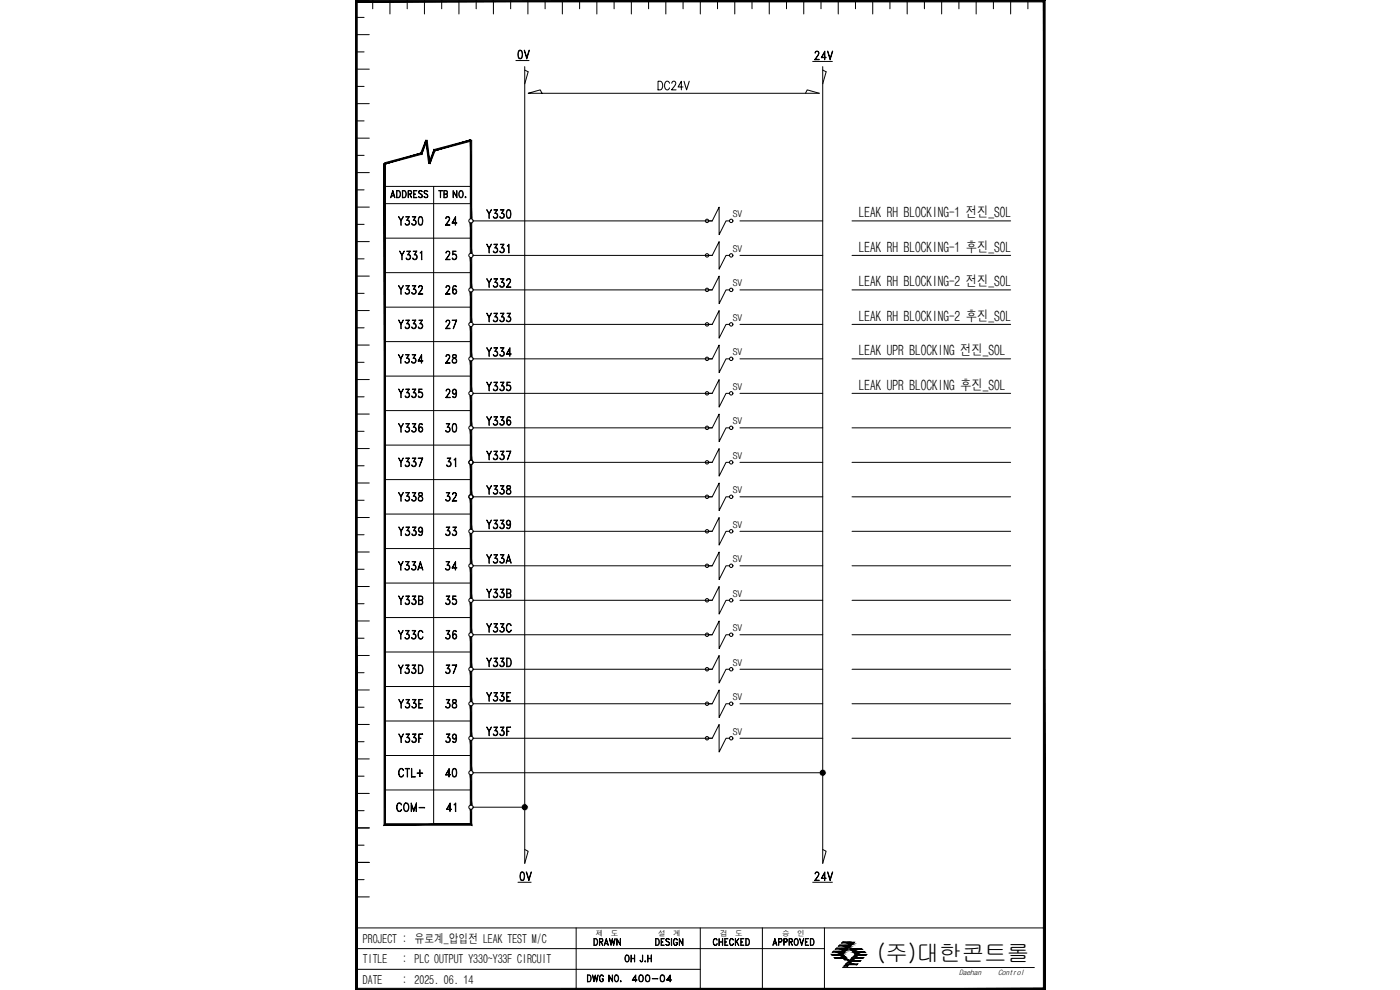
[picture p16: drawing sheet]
<svg xmlns="http://www.w3.org/2000/svg" width="420mm" height="297mm" viewBox="0 0 420 297" stroke-linecap="round" stroke-linejoin="round" font-family="sans-serif">
<defs><g id="words">
<text font-size="6.8" x="263.2" y="288.3">(주)대한콘트롤</text>
<g font-size="6.2">
<text x="118.5" y="89.6">Y332</text>
<text x="133" y="89.6">26</text>
<text x="145" y="108.3">Y334</text>
<text x="118.5" y="120.6">Y335</text>
<text x="133" y="120.6">29</text>
<text x="145" y="139.3">Y337</text>
<text x="118.5" y="151.7">Y338</text>
<text x="133" y="151.7">32</text>
<text x="145" y="170.4">Y33A</text>
<text x="118.5" y="182.7">Y33B</text>
<text x="133" y="182.7">35</text>
<text x="145" y="201.4">Y33D</text>
<text x="118.9" y="213.8">Y33E</text>
<text x="133" y="213.8">38</text>
<text x="118.2" y="244.8">COM-</text>
<text x="133" y="244.8">41</text>
</g>
<g font-size="5.7">
<text x="196.5" y="28.2">DC24V</text>
<text x="118.5" y="68.8">Y330</text>
<text x="132.6" y="68.8">24</text>
<text x="145" y="66.7">Y330</text>
<text x="118.9" y="79">Y331</text>
<text x="133" y="79">25</text>
<text x="145" y="87.5">Y332</text>
<text x="118.5" y="99.8">Y333</text>
<text x="133" y="99.8">27</text>
<text x="145" y="97.7">Y333</text>
<text x="118.5" y="110.1">Y334</text>
<text x="133" y="110.1">28</text>
<text x="145" y="118.5">Y335</text>
<text x="118.5" y="130.9">Y336</text>
<text x="133" y="130.9">30</text>
<text x="145" y="128.8">Y336</text>
<text x="118.5" y="141.1">Y337</text>
<text x="133" y="141.1">31</text>
<text x="145" y="149.6">Y338</text>
<text x="118.9" y="161.9">Y339</text>
<text x="133" y="161.9">33</text>
<text x="145" y="159.8">Y339</text>
<text x="118.5" y="172.2">Y33A</text>
<text x="132.6" y="172.2">34</text>
<text x="145" y="180.6">Y33B</text>
<text x="145" y="190.9">Y33C</text>
<text x="118.5" y="193">Y33C</text>
<text x="133" y="193">36</text>
<text x="118.5" y="203.2">Y33D</text>
<text x="133" y="203.2">37</text>
<text x="145" y="211.7">Y33E</text>
<text x="145" y="221.9">Y33F</text>
<text x="118.9" y="224">Y33F</text>
<text x="133" y="224">39</text>
<text x="118.9" y="234.2">CTL+</text>
<text x="133" y="234.2">40</text>
</g>
<g font-size="5.3">
<text x="177.4" y="285">DRAWN</text>
<text x="188.7" y="296">400-04</text>
</g>
<g font-size="4.2">
<text x="257.7" y="65.2">LEAK RH BLOCKING-1 전진_SOL</text>
<text x="257.7" y="75.6">LEAK RH BLOCKING-1 후진_SOL</text>
<text x="257.7" y="85.9">LEAK RH BLOCKING-2 전진_SOL</text>
<text x="257.7" y="96.3">LEAK RH BLOCKING-2 후진_SOL</text>
<text x="257.7" y="106.6">LEAK UPR BLOCKING 전진_SOL</text>
<text x="257.7" y="117">LEAK UPR BLOCKING 후진_SOL</text>
</g>
<g font-size="3.7">
<text x="108.9" y="282.9">PROJECT : 유로계_압입전 LEAK TEST M/C</text>
<text x="108.9" y="289.1">TITLE</text>
<text x="120.6" y="289.1">: PLC OUTPUT Y330~Y33F CIRCUIT</text>
<text x="108.9" y="295.3">DATE</text>
<text x="120.6" y="295.3">: 2025. 06. 14</text>
</g>
<g font-size="2.8">
<text x="220" y="65.2">SV</text>
<text x="220" y="75.6">SV</text>
<text x="220" y="85.9">SV</text>
<text x="220" y="96.3">SV</text>
<text x="220" y="106.6">SV</text>
<text x="220" y="117">SV</text>
<text x="220" y="127.3">SV</text>
<text x="220" y="137.7">SV</text>
<text x="220" y="148">SV</text>
<text x="220" y="158.4">SV</text>
<text x="220" y="168.7">SV</text>
<text x="220" y="179.1">SV</text>
<text x="220" y="189.4">SV</text>
<text x="220" y="199.8">SV</text>
<text x="220" y="210.1">SV</text>
<text x="220" y="220.5">SV</text>
</g>
<g font-size="2.3">
<text x="178.8" y="281">제</text>
<text x="183.4" y="281">도</text>
<text x="197.5" y="281">설</text>
<text x="202" y="281">계</text>
<text x="216.1" y="281">검</text>
<text x="220.6" y="281">도</text>
<text x="234.7" y="281">승</text>
<text x="239.2" y="281">인</text>
<text x="287.8" y="292.5">Daehan</text>
<text x="299.6" y="292.5">Control</text>
</g>
</g></defs>
<!-- layer: 0 -->
<g fill="#000" stroke="#000" stroke-width=".3">
<path d="M252.2 285.7v.3h-.2zM253.2 284.8v.3h-.3zM253.8 284.2l.3-.3v.3zM255 283v.3h-.3zM256.5 284.9l.2 .3h-.2zM257.4 285.8l.3 .3h-.3z"/>
<path d="M106.7 .1v.5l206.9-.5zM106.7 .6l206.9-.5-.5 .5zM313.6 .1l-.5 .5 .5 296.4zM313.1 .6l.5 296.4-.5-.5zM106.7 297h206.9l-.5-.5zM106.7 297l.5-.5h205.9zM106.7 .1v296.9l.5-.5zM106.7 .1h.5v296.4z"/>
<path d="M115.3 49l.4 198.2v-198.2zM115.3 49l.4 198.2-.4 .4zM115.7 247.2l-.4 .4 25.8-.4zM115.3 247.6l25.8-.4 .5 .4zM141.1 242.8v4.4l.5 .4zM141.1 242.8h.5v4.8z"/>
<path d="M127.8 42.1l-1.2 4.2 1.6-4.1zM127.8 42.1l-1.2 4.2-.3-.4zM115.5 49.2l11.1-2.9-.3-.4zM115.4 48.8l10.9-2.9-10.8 3.3z"/>
<path d="M127.8 42.2l.8 6.9 .5-.1zM127.8 42.2l.4-.1 .9 6.9z"/>
<path d="M130.6 45.2l10.8-2.9-.1-.4zM130.2 44.9l11.1-3-10.7 3.3zM130.2 44.9l-1.2 4.2 1.6-3.9zM130.2 44.9l-1.2 4.2-.3-.1z"/>
<path d="M141.1 42.1v23.5h.5zM141.1 42.1h.5v23.5z"/>
<path d="M141.1 77.3l.5 9v-9zM141.1 77.3l.5 9h-.5z"/>
<path d="M141.1 66.9l.5 9.1v-9.1zM141.1 66.9l.5 9.1h-.5z"/>
<path d="M141.1 98l.5 9v-9zM141.1 98l.5 9h-.5z"/>
<path d="M141.1 87.6l.5 9.1v-9.1zM141.1 87.6l.5 9.1h-.5z"/>
<path d="M141.1 108.3l.5 9.1v-9.1zM141.1 108.3l.5 9.1h-.5z"/>
<path d="M141.1 118.7l.5 9v-9zM141.1 118.7l.5 9h-.5z"/>
<path d="M141.1 139.4l.5 9v-9zM141.1 139.4l.5 9h-.5z"/>
<path d="M141.1 129l.5 9.1v-9.1zM141.1 129l.5 9.1h-.5z"/>
<path d="M141.1 149.7l.5 9.1v-9.1zM141.1 149.7l.5 9.1h-.5z"/>
<path d="M141.1 170.4l.5 9.1v-9.1zM141.1 170.4l.5 9.1h-.5z"/>
<path d="M141.1 160.1l.5 9v-9zM141.1 160.1l.5 9h-.5z"/>
<path d="M141.1 180.8l.5 9v-9zM141.1 180.8l.5 9h-.5z"/>
<path d="M141.1 191.1l.5 9.1v-9.1zM141.1 191.1l.5 9.1h-.5z"/>
<path d="M141.1 201.5l.5 9v-9zM141.1 201.5l.5 9h-.5z"/>
<path d="M141.1 211.8l.5 9.1v-9.1zM141.1 211.8l.5 9.1h-.5z"/>
<path d="M141.1 232.5l.5 9.1v-9.1zM141.1 232.5l.5 9.1h-.5z"/>
<path d="M141.1 222.2l.5 9v-9zM141.1 222.2l.5 9h-.5z"/>
<path d="M246.3 231.9v.1l.6-.1zM246.3 232l.6-.1-.6 .3zM246.3 232.2l.1 .1 .5-.4z"/>
<path d="M246.4 231.4l-.1 .1 .6 .4zM246.3 231.5l.6 .4-.6-.2zM246.3 231.7v.2h.6z"/>
<path d="M246.4 232.3l.2 .1 .3-.5zM246.9 231.9l-.2 .6-.1-.1zM246.9 231.9l-.2 .6h.2z"/>
<path d="M246.7 231.2l.2 .7v-.7zM246.6 231.3l.1-.1 .2 .7zM246.4 231.4l.5 .5-.3-.6z"/>
<path d="M246.9 231.9v.6h.2zM246.9 231.9l.3 .5-.1 .1zM246.9 231.9l.3 .5 .2-.1z"/>
<path d="M247.2 231.3l-.3 .6 .5-.5zM247.1 231.2l.1 .1-.3 .6zM246.9 231.2v.7l.2-.7z"/>
<path d="M246.9 231.9l.5 .4 .1-.1zM246.9 231.9l.6 .1v.2zM246.9 231.9l.6 .1 .1-.1z"/>
<path d="M246.9 231.9h.7l-.1-.2zM246.9 231.9l.6-.4v.2zM247.4 231.4l-.5 .5 .6-.4z"/>
<path d="M156.8 242.2l.1 .2 .6-.2zM156.9 242.4l.6-.2-.6 .3zM156.9 242.5l.1 .2 .5-.5z"/>
<path d="M157 241.7l-.1 .2 .6 .3zM156.9 241.9l.6 .3-.6-.2zM156.9 242l-.1 .2h.7z"/>
<path d="M157 242.7l.2 .1 .3-.6zM157.5 242.2l-.2 .6h-.1zM157.5 242.2l-.2 .6h.2z"/>
<path d="M157.3 241.6l.2 .6v-.6zM157.2 241.6h.1l.2 .6zM157 241.7l.5 .5-.3-.6z"/>
<path d="M157.5 242.2v.6h.1zM157.5 242.2l.3 .6h-.2zM157.5 242.2l.3 .6 .1-.1z"/>
<path d="M157.8 241.6l-.3 .6 .4-.5zM157.6 241.6h.2l-.3 .6zM157.5 241.6v.6l.1-.6z"/>
<path d="M157.5 242.2l.4 .5 .1-.2zM157.5 242.2l.6 .2-.1 .1zM157.5 242.2l.6 .2v-.2z"/>
<path d="M157.5 242.2h.6v-.2zM157.5 242.2l.5-.3 .1 .1zM157.5 242.2l.5-.3-.1-.2z"/>
<path d="M250.1 285.5h2.1zM250.1 285.5h2.1z"/>
<path d="M251 284.5h2.2zM251 284.5h2.2z"/>
<path d="M249.5 286.4l2.6 .2-.2-.2zM249.5 286.4l2.6 .2h-2.4z"/>
<path d="M251.9 283.6h2.2zM251.9 283.6h2.2z"/>
<path d="M250.1 285.5l2.1 .2v-.2zM250.1 285.5l2.1 .2h-2.3z"/>
<path d="M252 286l.2 .2zM252 286l.2 .2h-.4z"/>
<path d="M252.2 285.5v.2l.3-.2zM252.2 285.5v.2z"/>
<path d="M250.4 287.3l2.6 .3-.2-.3zM250.4 287.3l2.6 .3h-2.3z"/>
<path d="M252.9 282.7h2.1zM252.9 282.7h2.1z"/>
<path d="M251.9 286.4l1.8 .7-.7-.7zM251.9 286.4l1.8 .7h-1.1z"/>
<path d="M252.2 286l.7 .2 .2-.2zM252.2 286l.7 .2h-.7z"/>
<path d="M251 284.5l2.2 .3v-.3zM250.8 284.8l.2-.3 2.2 .3z"/>
<path d="M252.9 285.1l.3 .1zM252.9 285.1l.3 .1h-.5z"/>
<path d="M252.2 285.7l.9 .3 .2-.3zM252.2 285.7l.9 .3h-.9z"/>
<path d="M252.3 285.7h1.1zM252.2 285.7h1.1z"/>
<path d="M253.2 284.5v.3l.2-.3zM253.2 284.5v.3z"/>
<path d="M252.5 285.5l.9 .2 .2-.2zM252.5 285.5l.9 .2h-1.2z"/>
<path d="M252.8 287.3l1.8 .8-.7-.8zM252.8 287.3l1.8 .8h-1.1z"/>
<path d="M253.2 285.1l.6 .1 .2-.1zM253.2 285.1l.6 .1h-.6z"/>
<path d="M251.9 283.6l2.2 .3v-.3zM251.9 283.6l2.2 .3h-2.4z"/>
<path d="M253.8 284.2l.3 .1zM253.8 284.2l.3 .1h-.5z"/>
<path d="M253.2 284.8l.8 .3 .2-.3zM253.2 284.8l.8 .3h-.8z"/>
<path d="M253.2 284.8h1.1zM253.2 284.8h1z"/>
<path d="M254.1 283.6v.3l.2-.3zM254.1 283.6v.3z"/>
<path d="M253.4 284.5l.9 .3 .2-.3zM253.4 284.5l.9 .3h-1.1z"/>
<path d="M254.1 284.2l.6 .1 .2-.1zM254.1 284.2l.6 .1h-.6z"/>
<path d="M252.9 282.7l2.1 .2v-.2zM252.6 282.9l.3-.2 2.1 .2z"/>
<path d="M254.7 283.3l.3 .1zM254.7 283.3l.3 .1h-.4z"/>
<path d="M253.9 289.2l.4 .7 .7-.7zM253.9 289.2l.4 .7h-1.1z"/>
<path d="M254.1 283.9l.8 .3 .3-.3zM254.1 283.9l.8 .3h-.8z"/>
<path d="M254.1 283.9h1.1zM254.1 283.9h1.1z"/>
<path d="M255 282.7v.2l.3-.2zM255 282.7v.2z"/>
<path d="M254.3 283.6l.9 .3 .2-.3zM254.3 283.6l.9 .3h-1.1z"/>
<path d="M255 283.3l.7 .1 .1-.1zM255 283.3l.7 .1h-.7z"/>
<path d="M254.9 288.2l.3 .7 .8-.7zM254.9 288.2l.3 .7h-1.1z"/>
<path d="M255 283l.8 .3 .3-.3zM255 283l.8 .3h-.8z"/>
<path d="M255 282.9h1.1zM255 282.9l1.1 .1z"/>
<path d="M255.1 284.6l1.3 .3-.2-.3zM255.1 284.6l1.3 .3h-1.1z"/>
<path d="M255.3 282.7l.8 .2 .3-.2zM255.3 282.7l.8 .2h-1.1z"/>
<path d="M255.3 284.9h1.2zM255.3 284.9h1.2z"/>
<path d="M256.5 284.6h2.1zM256.5 284.6h2.1z"/>
<path d="M255.4 284.9l1.1 .3v-.3zM255.4 284.9l1.1 .3h-.9z"/>
<path d="M255.6 285.2l.9 .2v-.2zM255.6 285.2l.9 .2z"/>
<path d="M256.2 284.6l.3 .3v-.3zM256.2 284.6l.3 .3z"/>
<path d="M256.5 285.2l.4 .2zM256.5 285.2l.4 .2h-.4z"/>
<path d="M255.7 287.3l.4 .8 .7-.8zM255.7 287.3l.4 .8h-1.1z"/>
<path d="M256 285.5l1.4 .3-.3-.3zM256 285.5l1.4 .3h-1.2z"/>
<path d="M256.2 285.8h1.2zM256.2 285.8h1.2z"/>
<path d="M257.1 285.5l.3 .3v-.3zM257.1 285.5l.3 .3z"/>
<path d="M256.3 285.8l1.1 .3v-.3zM256.3 285.8l1.1 .3h-.8z"/>
<path d="M256.6 286.1l.8 .2v-.2zM256.6 286.1l.8 .2z"/>
<path d="M255 289.2l2.2 .3 .2-.3zM255 289.2l2.2 .3h-2.4z"/>
<path d="M257.4 286.1l.4 .2zM257.4 286.1l.4 .2z"/>
<path d="M256.6 286.4l.4 .7 .8-.7zM256.6 286.4l.4 .7h-1.1z"/>
<path d="M256 288.2l2.1 .3 .2-.3zM256 288.2l2.1 .3h-2.4z"/>
<path d="M256.5 284.6l2.3 .3-.2-.3zM256.5 284.6l2.3 .3h-2.3z"/>
<path d="M256.8 287.3l2.2 .3 .2-.3zM256.8 287.3l2.2 .3h-2.4z"/>
<path d="M257.4 285.5l2.1 .1zM257.4 285.5l2.1 .1z"/>
<path d="M257.4 285.6l2.3 .2-.2-.2zM257.4 285.6l2.3 .2h-2.3z"/>
<path d="M257.7 286.4l2.2 .3 .2-.3zM257.7 286.4l2.2 .3h-2.4z"/>
</g>
<!-- layer: 6 -->
<path d="M106.7 278.4h206.9M172.9 278.4v18.6M210.2 278.4v18.6M228.8 278.4v18.6M247.4 278.4v18.6M106.7 284.6h140.7M106.7 290.8h103.5" fill="none" stroke="#000" stroke-width=".3"/>
<!-- layer: 0 -->
<g fill="none" stroke="#000" stroke-width=".3">
<path d="M106.7 15.6h2.6M106.7 5.2h2.6M106.7 10.4h4.1M106.7 .1h4.1M111.9 .1v2.5M117 .1v4.1M122.2 .1v2.5M127.4 .1v4.1M132.6 .1v2.5M137.7 .1v4.1M142.9 .1v2.5M148.1 .1v4.1"/>
<path d="M153.3 .1v2.5M154.8 18.2h4M155.7 15.2l.5-.1a1.7 1.7 0 0 1 0 2.5h-.2a1.92 1.92 0 0 1-.3-2.4zM155.7 17.4h.8M155.7 15.3h.8M155.8 15.2l-.3 1 .3 1.3M156.4 15.2l.3 1-.3 1.3M157.3 15.1l.8 2.2 .8-2.2-.8 2.5zM157.5 20v239l1-3.6-1-.5M158.4 .1v4.1M163.6 .1v2.5M168.8 .1v4.1"/>
<path d="M173.9 .1v2.5M179.1 .1v4.1M184.3 .1v2.5M189.5 .1v4.1M194.6 .1v2.5M199.8 .1v4.1M205 .1v2.5M210.2 .1v4.1M215.3 .1v2.5M220.5 .1v4.1M225.7 .1v2.5M230.9 .1v4.1"/>
<path d="M236 .1v2.5M241.2 .1v4.1M243.9 18.4h5.9M244.6 17.8l1.3 .1h-1.4l1.2-1.8-.3-.6h-.4l-.3 .4-.1-.1 .2-.3 .6-.2 .4 .8-1.2 1.8M246.4 .1v2.5M246.6 17.2l1.3 .1h-1.4l1.1-2v2.6l-.1-2.2-.9 1.6M246.9 20v239l1-3.6-1-.5M248.3 15.3l.8 2.3 .8-2.3-.8 2.6zM251.6 .1v4.1M256.7 .1v2.5M261.9 .1v4.1M267.1 .1v2.5"/>
<path d="M272.3 .1v4.1M277.4 .1v2.5M282.6 .1v4.1M287.8 .1v2.5M293 .1v4.1M298.1 .1v2.5M303.3 .1v4.1M308.5 .1v2.5M106.7 36.3h2.6M106.7 25.9h2.6M106.7 20.8h4.1M106.7 31.1h4.1"/>
<path d="M157.5 21l1 .5-1 3.7M162.7 28l-.6-1-3.6 1h87.4l-3.6-1-.6 1M246.9 21l1 .5-1 3.7M106.7 57h2.6M106.7 46.6h2.6M106.7 51.8h4.1M106.7 41.5h4.1M115.5 55.9h25.9M117.4 58.8h1M117.5 58.7h.8M117.9 57.2l.6 2.1-.6-1.8-.7 1.8zM119 57.2a1.08 1.08 0 0 1 1.2 1 1.08 1.08 0 0 1-1.2 1.1z"/>
<path d="M119.1 57.3a1.05 1.05 0 0 1 1.1 .6 1.05 1.05 0 0 1-.3 1.2l-.8 .1zM120.8 57.2a1.08 1.08 0 0 1 1.1 1 1.08 1.08 0 0 1-1.1 1.1zM120.8 57.3a1.05 1.05 0 0 1 1.1 .6 1.05 1.05 0 0 1-.3 1.2l-.8 .1zM122.6 58.2l.8-.1v-.7l-.8-.1-.1 2v-2.1l.9 .1 .1 .3-.1 .6-.8 .1M123 58.3l.5 1-.4-1M124.1 57.2h1l-.9 .1v1.9l.9 .1h-1zM124.2 58.2h.5l-.5 .1M125.8 57.3l.5-.1 .5 .3-.5-.2-.6 .2 .1 .4 .5 .3a.62 .62 0 0 1 .3 1 .62 .62 0 0 1-1-.2l.4 .2 .7-.2-.1-.5-.9-.6zM127.4 57.3l.6-.1 .4 .3-.4-.2-.7 .2 .1 .4 .6 .3a.62 .62 0 0 1 .3 1 .62 .62 0 0 1-1.1-.2l.5 .2 .6-.2-.1-.6-.9-.5zM130.1 55.9v191.5M131.7 57.2l1 .1zM132.2 57.3v2v-2"/>
<path d="M133.3 58.2l.8-.1v-.7l-.8-.1v1.9l.8-.1v-.7l-.8-.1M133.9 58.2l.4 .4-.1 .5-1 .2v-2.1l1 .2 .1 .5-.4 .4M136 57.2l1 1.8 .1-1.8v2.1l-1-1.8-.1 1.8zM138 57.3l.2-.1a1.11 1.11 0 0 1 .8 1 1.11 1.11 0 0 1-.8 1.1 1.43 1.43 0 0 1-.2-2zM138 57.4l.3-.1a1.03 1.03 0 0 1 .7 .9 1.03 1.03 0 0 1-.7 1 1.28 1.28 0 0 1-.3-1.8zM139.7 59l.1 .3zM139.7 59.1h.1M106.7 67.3h2.6M106.7 77.7h2.6M106.7 72.5h4.1M106.7 62.1h4.1M115.5 71.5h25.9"/>
<path d="M115.5 61.1h25.9M142 66.3h71.8M142 76.6h71.8M146.7 74.5l.8-1.2-.7 1.2v1.4l-.1-1.4-.7-1.2 .8 1.2M148.1 75.5l.3 .2M148.6 74.2a.77 .77 0 0 1 .8 1.2 .77 .77 0 0 1-1.4 0h.1a.62 .62 0 0 0 1 .2l.2-.4M148.9 74.4a.77 .77 0 0 1 0 1.3M149.2 73.4l-1-.1h1.1l-.7 1.1M149.2 73.3l-.7 1.1 .6 .1 .2 .4M150.1 75.5l.3 .2M150.6 74.2a.77 .77 0 0 1 .7 1.2 .77 .77 0 0 1-1.3 0h.1a.62 .62 0 0 0 1 .2l.2-.4M150.9 74.4a.78 .78 0 0 1 0 1.3"/>
<path d="M151.2 73.4l-1-.1h1.1l-.7 1.1M151.2 73.3l-.7 1.1 .6 .1 .2 .4M152.3 73.8l.4-.5v2.6l-.1-2.4zM212.7 76.6h1.1l2-4.1v8.3l2.1-4.2h1M212.7 66.3h1.1l2-4.2v8.3l2.1-4.1h1M222.1 66.3h24.8M222.1 76.6h24.8M255.7 66.3h47.6M255.7 76.6h47.6M106.7 88h2.6M106.7 98.4h2.6M106.7 93.2h4.1"/>
<path d="M106.7 82.8h4.1M115.5 81.8h25.9M115.5 92.2h25.9M142 87h71.8M142 97.3h71.8M212.7 87h1.1l2-4.2v8.3l2.1-4.1h1M212.7 97.3h1.1l2-4.1v8.3l2.1-4.2h1M222.1 87h24.8M222.1 97.3h24.8M255.7 87h47.6M255.7 97.3h47.6M106.7 119.1h2.6"/>
<path d="M106.7 108.7h2.6M106.7 103.5h4.1M106.7 113.9h4.1M115.5 102.5h25.9M115.5 112.8h25.9M142 118h71.8M142 107.7h71.8M212.7 107.7h1.1l2-4.2v8.3l2.1-4.1h1M212.7 118h1.1l2-4.1v8.3l2.1-4.2h1M222.1 118h24.8M222.1 107.7h24.8M255.7 118h47.6"/>
<path d="M255.7 107.7h47.6M106.7 139.7h2.6M106.7 129.4h2.6M106.7 134.6h4.1M106.7 124.2h4.1M115.5 123.2h25.9M115.5 133.5h25.9M142 128.4h71.8M142 138.7h71.8M212.7 138.7h1.1l2-4.1v8.3l2.1-4.2h1M212.7 128.4h1.1l2-4.2v8.3l2.1-4.1h1M222.1 128.4h24.8"/>
<path d="M222.1 138.7h24.8M255.7 128.4h47.6M255.7 138.7h47.6M106.7 150.1h2.6M106.7 155.3h4.1M106.7 144.9h4.1M115.5 143.9h25.9M115.5 154.2h25.9M142 149.1h71.8M142 159.4h71.8M212.7 159.4h1.1l2-4.1v8.3l2.1-4.2h1M212.7 149.1h1.1l2-4.2v8.3l2.1-4.1h1"/>
<path d="M222.1 149.1h24.8M222.1 159.4h24.8M255.7 149.1h47.6M255.7 159.4h47.6M106.7 170.8h2.6M106.7 160.5h2.6M106.7 176h4.1M106.7 165.6h4.1M115.5 174.9h25.9M115.5 164.6h25.9M142 169.8h71.8M212.7 169.8h1.1l2-4.2v8.3l2.1-4.1h1"/>
<path d="M222.1 169.8h24.8M255.7 169.8h47.6M106.7 191.5h2.6M106.7 181.1h2.6M106.7 196.7h4.1M106.7 186.3h4.1M115.5 185.3h25.9M115.5 195.6h25.9M142 180.1h71.8M142 190.5h71.8M212.7 180.1h1.1l2-4.1v8.3l2.1-4.2h1M212.7 190.5h1.1l2-4.2v8.3l2.1-4.1h1"/>
<path d="M222.1 180.1h24.8M222.1 190.5h24.8M255.7 180.1h47.6M255.7 190.5h47.6M106.7 212.2h2.6M106.7 201.8h2.6M106.7 207h4.1M106.7 217.4h4.1M115.5 206h25.9M115.5 216.3h25.9M142 211.2h71.8M142 200.8h71.8"/>
<path d="M212.7 200.8h1.1l2-4.1v8.2l2.1-4.1h1M212.7 211.2h1.1l2-4.2v8.3l2.1-4.1h1M222.1 211.2h24.8M222.1 200.8h24.8M255.7 211.2h47.6M255.7 200.8h47.6M106.7 222.5h2.6M106.7 232.9h2.6M106.7 227.7h4.1M106.7 238.1h4.1M115.5 237h25.9M115.5 226.7h25.9"/>
<path d="M142 221.5h71.8M142 231.9h104.9M212.7 221.5h1.1l2-4.1v8.2l2.1-4.1h1M222.1 221.5h24.8M255.7 221.5h47.6M106.7 248.4h4.1M106.7 243.2h2.6M106.7 258.8h4.1M106.7 253.6h2.6M142 242.2h15.5M106.7 269.1h4.1M106.7 263.9h2.6"/>
<path d="M155.4 264.7h4M156.3 261.7l.5-.1a1.69 1.69 0 0 1 0 2.6h-.2a1.9 1.9 0 0 1-.3-2.5zM156.3 264h.8M156.3 261.9h.8M156.5 261.7l-.3 1 .3 1.4M157 261.7l.3 1-.3 1.4M157.9 261.6l.8 2.2 .8-2.2-.8 2.6zM243.9 264.7h5.9M244.6 264.1l1.3 .1h-1.4l1.2-1.8-.3-.7h-.4l-.3 .5-.1-.1 .2-.4 .6-.1 .4 .8-1.2 1.8M246.6 263.5l1.3 .1h-1.4l1.1-2v2.6l-.1-2.2-.9 1.6M248.3 261.6l.8 2.2 .8-2.2-.8 2.6zM176.3 292.5a1.04 1.04 0 0 1 1.1 1 1.04 1.04 0 0 1-1.1 1.1z"/>
<path d="M176.4 292.6a1 1 0 0 1 1 .6 1 1 0 0 1-.3 1.2l-.7 .1zM177.8 292.5l.5 1.8 .4-1.8 .3 1.8 .5-1.8-.5 2.1-.3-1.8-.4 1.8zM180.2 292.6l.5-.1 .4 .5a.57 .57 0 0 0-.7-.4 .57 .57 0 0 0-.4 .7l.2 1.1 .5 .1 .2-.2 .1-.5-.3-.1h.4v.4a.61 .61 0 0 1-.7 .5 .61 .61 0 0 1-.5-.8zM182.7 292.5l1 1.8 .1-1.8v2.1l-1-1.8-.1 1.8zM184.7 292.6l.1-.1a1.07 1.07 0 0 1 .9 1 1.07 1.07 0 0 1-.9 1.1 1.4 1.4 0 0 1-.1-2zM184.7 292.7l.2-.1a1 1 0 0 1 .7 1 1 1 0 0 1-.7 .9l-.4-.7zM186.3 294.3l.1 .3zM186.3 294.4h.1M187.9 286.6h.1a1.07 1.07 0 0 1 .9 1 1.07 1.07 0 0 1-.9 1 1.38 1.38 0 0 1-.1-2zM187.9 286.8l.2-.2a1 1 0 0 1 .7 1 1 1 0 0 1-.7 .9 1.22 1.22 0 0 1-.2-1.7zM189.4 286.6l.1 2zM189.5 287.5h.9"/>
<path d="M189.5 287.6h.9M190.4 286.6l.1 2zM192.8 286.6l.1 1.5-.2 .4-.3 .1-.3-.5 .3 .4 .3-.1zM193.6 288.3l.1 .3zM193.6 288.4h.1M194.4 286.6l.1 2zM194.5 287.5h.9M194.5 287.6h.9M195.4 286.6l.1 2zM196.8 281.6a1.04 1.04 0 0 1 1.1 1 1.04 1.04 0 0 1-1.1 1.1zM196.8 281.7a1 1 0 0 1 1 .6 1 1 0 0 1-.3 1.2l-.7 .1zM198.4 281.6h1l-.9 .1v1.9l.9 .1h-1z"/>
<path d="M198.5 282.6h.5l-.5 .1M200 281.7l.5-.1 .4 .3-.4-.2-.6 .2 .1 .4 .5 .3a.58 .58 0 0 1 .4 .8 .58 .58 0 0 1-.9 .2l-.2-.2 .4 .2 .7-.2-.2-.6-.8-.5zM201.5 281.6l.1 2.1zM202.4 281.7l.5-.1 .4 .5a.58 .58 0 0 0-.7-.4 .58 .58 0 0 0-.4 .7l.2 1.1 .5 .1 .2-.2 .1-.5-.3-.1h.4v.4a.61 .61 0 0 1-.7 .5 .61 .61 0 0 1-.5-.8zM203.9 281.6l1 1.8 .1-1.8v2.1l-1.1-1.8v1.8zM214.4 281.7l.4-.1 .4 .5-.4-.4a.96 .96 0 0 0-.7 .9 .96 .96 0 0 0 .7 1l.4-.4a.61 .61 0 0 1-.7 .5 .61 .61 0 0 1-.5-.8zM215.8 281.6l.1 2.1zM215.9 282.6h.9M215.9 282.7h.9M216.8 281.6l.1 2.1zM217.5 281.6h1l-.9 .1v1.9l.9 .1h-1zM217.6 282.6h.5l-.5 .1"/>
<path d="M219.3 281.7l.4-.1 .4 .5-.4-.4a.96 .96 0 0 0-.7 .9 .96 .96 0 0 0 .7 1l.4-.4a.61 .61 0 0 1-.7 .5 .61 .61 0 0 1-.5-.8zM220.7 281.6v2.1zM220.7 282.8l1.1-1.2-1.1 1.3M221 282.5l.8 1.2-.7-1.2M222.3 281.6h1l-.9 .1v1.9l.9 .1h-1zM222.4 282.6h.5l-.5 .1M223.8 281.6a1.04 1.04 0 0 1 1.2 1 1.04 1.04 0 0 1-1.2 1.1zM223.9 281.7a1 1 0 0 1 1 .6 1 1 0 0 1-.3 1.2l-.7 .1zM232.1 283.2h.9M232.2 283.1h.7M232.6 281.6l.6 2.1-.6-1.8-.7 1.8zM233.7 282.6l.8-.1v-.7l-.8-.1v2v-2.1l.8 .1 .2 .3-.2 .6-.8 .1"/>
<path d="M235.3 282.6l.8-.1v-.7l-.8-.1-.1 2v-2.1l.9 .1 .2 .3-.2 .6-.8 .1M236.9 282.6l.8-.1v-.7l-.8-.1-.1 2v-2.1l.9 .1 .1 .3-.1 .6-.8 .1M237.3 282.7l.5 1-.4-1M238.6 281.7l.2-.1a1.06 1.06 0 0 1 .8 1 1.06 1.06 0 0 1-.8 1.1 1.39 1.39 0 0 1-.2-2zM238.6 281.8l.3-.1a1 1 0 0 1 .6 .9 1 1 0 0 1-.6 1 1.23 1.23 0 0 1-.3-1.8zM240 281.6l.6 1.8 .6-1.8-.6 2.1zM241.7 281.6h.9l-.8 .1v1.9l.8 .1h-.9zM241.8 282.6h.5l-.5 .1M243.2 281.6a1.04 1.04 0 0 1 1.1 1 1.04 1.04 0 0 1-1.1 1.1zM243.3 281.7a1 1 0 0 1 1 .6 1 1 0 0 1-.3 1.2l-.7 .1zM251.8 286.4h1.2l.7 .7M252.9 290.3h57.5"/>
<path d="M256.4 284.9l.5 .5M257.3 285.8l.5 .5"/>
<circle cx="141.3" cy="76.6" r=".65"/>
<circle cx="141.3" cy="66.3" r=".65"/>
<circle cx="212.2" cy="76.6" r=".51"/>
<circle cx="212.2" cy="66.3" r=".51"/>
<circle cx="219.4" cy="66.3" r=".51"/>
<circle cx="219.4" cy="76.6" r=".51"/>
<circle cx="141.3" cy="97.3" r=".65"/>
<circle cx="141.3" cy="87" r=".65"/>
<circle cx="212.2" cy="87" r=".51"/>
<circle cx="212.2" cy="97.3" r=".51"/>
<circle cx="219.4" cy="97.3" r=".51"/>
<circle cx="219.4" cy="87" r=".51"/>
<circle cx="141.3" cy="107.7" r=".65"/>
<circle cx="141.3" cy="118" r=".65"/>
<circle cx="212.2" cy="107.7" r=".51"/>
<circle cx="212.2" cy="118" r=".51"/>
<circle cx="219.4" cy="118" r=".51"/>
<circle cx="219.4" cy="107.7" r=".51"/>
<circle cx="141.3" cy="128.4" r=".65"/>
<circle cx="141.3" cy="138.7" r=".65"/>
<circle cx="212.2" cy="138.7" r=".51"/>
<circle cx="212.2" cy="128.4" r=".51"/>
<circle cx="219.4" cy="128.4" r=".51"/>
<circle cx="219.4" cy="138.7" r=".51"/>
<circle cx="141.3" cy="159.4" r=".65"/>
<circle cx="141.3" cy="149.1" r=".65"/>
<circle cx="212.2" cy="149.1" r=".51"/>
<circle cx="212.2" cy="159.4" r=".51"/>
<circle cx="219.4" cy="159.4" r=".51"/>
<circle cx="219.4" cy="149.1" r=".51"/>
<circle cx="141.3" cy="169.8" r=".65"/>
<circle cx="212.2" cy="169.8" r=".51"/>
<circle cx="219.4" cy="169.8" r=".51"/>
<circle cx="141.3" cy="190.4" r=".65"/>
<circle cx="141.3" cy="180.1" r=".65"/>
<circle cx="212.2" cy="190.4" r=".51"/>
<circle cx="212.2" cy="180.1" r=".51"/>
<circle cx="219.4" cy="190.4" r=".51"/>
<circle cx="219.4" cy="180.1" r=".51"/>
<circle cx="141.3" cy="200.8" r=".65"/>
<circle cx="141.3" cy="211.1" r=".65"/>
<circle cx="212.2" cy="200.8" r=".51"/>
<circle cx="212.2" cy="211.1" r=".51"/>
<circle cx="219.4" cy="200.8" r=".51"/>
<circle cx="219.4" cy="211.1" r=".51"/>
<circle cx="141.3" cy="231.9" r=".65"/>
<circle cx="141.3" cy="221.5" r=".65"/>
<circle cx="212.2" cy="221.5" r=".51"/>
<circle cx="219.4" cy="221.5" r=".51"/>
<circle cx="141.3" cy="242.2" r=".65"/>
</g>
<use href="#words"/>
</svg>
